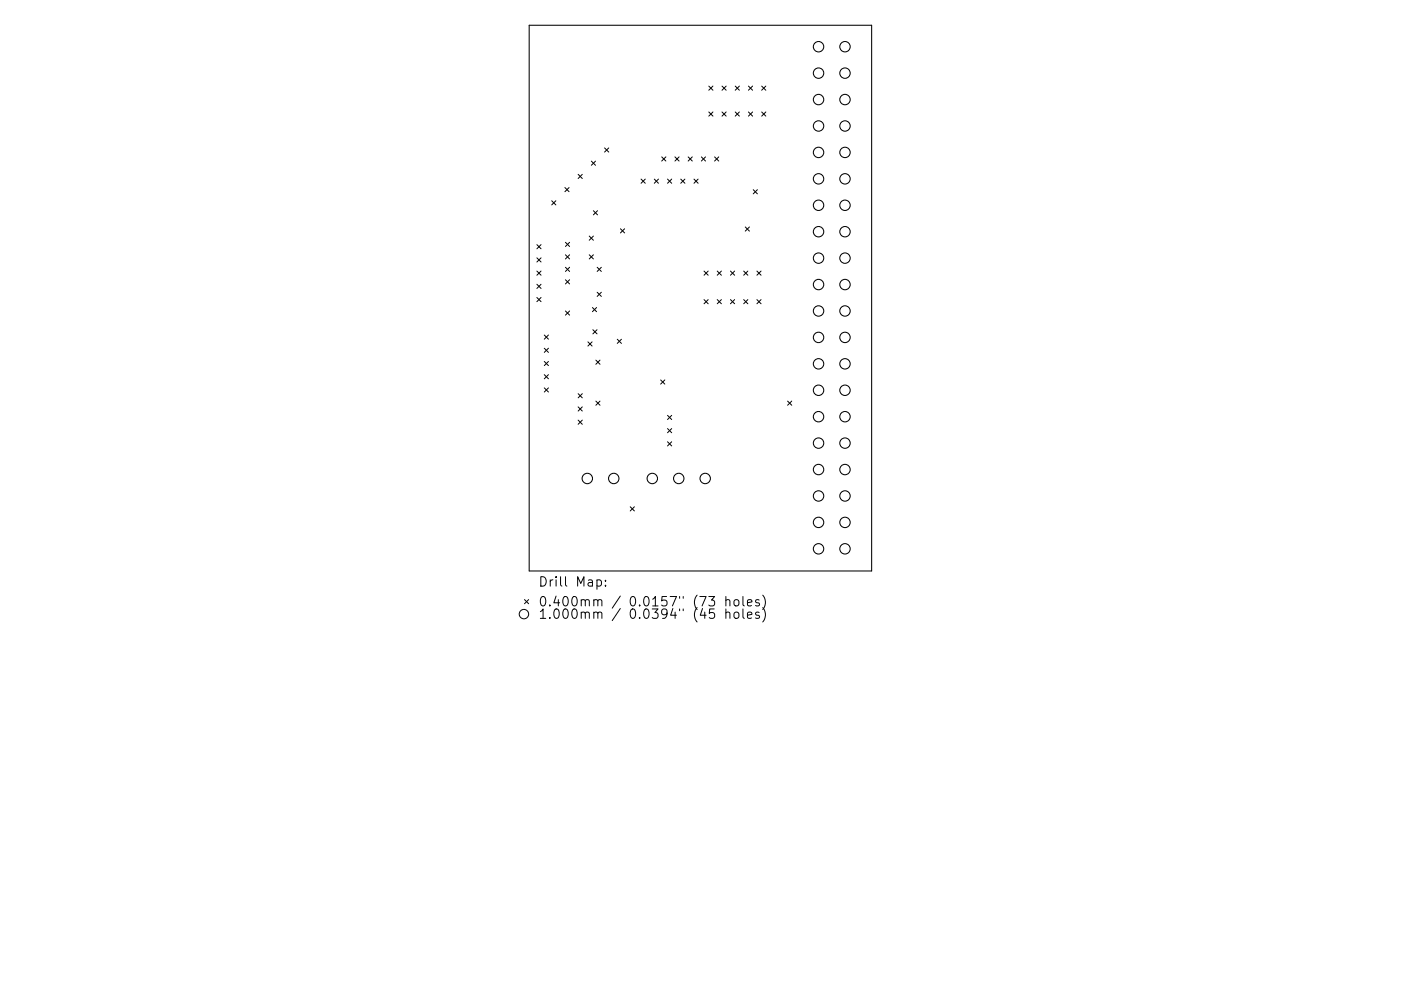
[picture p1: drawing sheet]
<svg xmlns="http://www.w3.org/2000/svg" width="297mm" height="210mm" viewBox="0 0 297 210" stroke-linecap="round" stroke-linejoin="round" font-family="sans-serif">
<defs><g id="words">
<g font-size="2.8">
<text x="114.1" y="124.5">Drill Map:</text>
<text x="114.1" y="128.7">0.400mm / 0.0157&quot; (73 holes)</text>
<text x="114.1" y="131.3">1.000mm / 0.0394&quot; (45 holes)</text>
</g>
</g></defs>
<g fill="none" stroke="#000" stroke-width=".22">
<path d="M112.2 5.4h72.6v115.7h-72.6z"/>
<circle cx="173.5" cy="9.9" r="1.1"/>
<circle cx="173.5" cy="15.5" r="1.1"/>
<circle cx="179.2" cy="9.9" r="1.1"/>
<circle cx="179.2" cy="15.5" r="1.1"/>
<circle cx="173.5" cy="37.9" r="1.1"/>
<circle cx="173.5" cy="32.3" r="1.1"/>
<circle cx="173.5" cy="21.1" r="1.1"/>
<circle cx="173.5" cy="26.7" r="1.1"/>
<circle cx="179.2" cy="37.9" r="1.1"/>
<circle cx="179.2" cy="21.1" r="1.1"/>
<circle cx="179.2" cy="32.3" r="1.1"/>
<circle cx="179.2" cy="26.7" r="1.1"/>
<circle cx="173.5" cy="54.8" r="1.1"/>
<circle cx="173.5" cy="49.2" r="1.1"/>
<circle cx="173.5" cy="43.6" r="1.1"/>
<circle cx="179.2" cy="54.8" r="1.1"/>
<circle cx="179.2" cy="49.2" r="1.1"/>
<circle cx="179.2" cy="43.6" r="1.1"/>
<circle cx="173.5" cy="77.2" r="1.1"/>
<circle cx="173.5" cy="60.4" r="1.1"/>
<circle cx="173.5" cy="66" r="1.1"/>
<circle cx="173.5" cy="71.6" r="1.1"/>
<circle cx="179.2" cy="77.2" r="1.1"/>
<circle cx="179.2" cy="60.4" r="1.1"/>
<circle cx="179.2" cy="66" r="1.1"/>
<circle cx="179.2" cy="71.6" r="1.1"/>
<circle cx="173.5" cy="82.8" r="1.1"/>
<circle cx="173.5" cy="94" r="1.1"/>
<circle cx="173.5" cy="88.4" r="1.1"/>
<circle cx="173.5" cy="99.6" r="1.1"/>
<circle cx="179.2" cy="82.8" r="1.1"/>
<circle cx="179.2" cy="94" r="1.1"/>
<circle cx="179.2" cy="88.4" r="1.1"/>
<circle cx="179.2" cy="99.6" r="1.1"/>
<circle cx="124.5" cy="101.5" r="1.1"/>
<circle cx="130.1" cy="101.5" r="1.1"/>
<circle cx="138.3" cy="101.5" r="1.1"/>
<circle cx="143.9" cy="101.5" r="1.1"/>
<circle cx="149.5" cy="101.5" r="1.1"/>
<circle cx="173.5" cy="105.2" r="1.1"/>
<circle cx="173.5" cy="116.4" r="1.1"/>
<circle cx="173.5" cy="110.8" r="1.1"/>
<circle cx="179.2" cy="105.2" r="1.1"/>
<circle cx="179.2" cy="116.4" r="1.1"/>
<circle cx="179.2" cy="110.8" r="1.1"/>
</g>
<g fill="none" stroke="#000" stroke-width=".21">
<path d="M150.3 18.3l.9 .8M151.2 18.3l-.9 .8M153.1 18.3l.9 .8M154 18.3l-.9 .8M155.9 18.3l.9 .8M156.8 18.3l-.9 .8M158.7 18.3l.9 .8M159.6 18.3l-.9 .8M161.5 18.3l.9 .8M162.4 18.3l-.9 .8M119.8 39.8l.9 .9M120.7 39.8l-.9 .9"/>
<path d="M122.6 37l.9 .9M123.5 37l-.9 .9M125.4 34.2l.9 .9M126.3 34.2l-.9 .9M128.2 31.4l.9 .9M129.1 31.4l-.9 .9M135.9 38l.9 .9M136.8 38l-.9 .9M138.7 38l.9 .9M139.6 38l-.9 .9M140.3 33.3l.9 .9M141.2 33.3l-.9 .9"/>
<path d="M141.5 38l.9 .9M142.4 38l-.9 .9M143.1 33.3l.9 .9M144 33.3l-.9 .9M144.3 38l.9 .9M145.2 38l-.9 .9M145.9 33.3l.9 .9M146.8 33.3l-.9 .9M147.1 38l.9 .9M148 38l-.9 .9M148.7 33.3l.9 .9M149.6 33.3l-.9 .9"/>
<path d="M150.3 23.8l.9 .8M151.2 23.8l-.9 .8M151.5 33.3l.9 .9M152.4 33.3l-.9 .9M153.1 23.8l.9 .8M154 23.8l-.9 .8M155.9 23.8l.9 .8M156.8 23.8l-.9 .8M158.7 23.8l.9 .8M159.6 23.8l-.9 .8M161.5 23.8l.9 .8M162.4 23.8l-.9 .8"/>
<path d="M113.8 51.9l.9 .9M113.8 54.7l.9 .9M113.8 57.5l.9 .9M114.7 51.9l-.9 .9M114.7 54.7l-.9 .9M114.7 57.5l-.9 .9M117 42.6l.9 .9M117.9 42.6l-.9 .9M119.9 51.4l.9 .9M119.9 54.1l.9 .8M119.9 56.7l.9 .9M119.9 59.4l.9 .8"/>
<path d="M120.8 51.4l-.9 .9M120.8 54.1l-.9 .8M120.8 56.7l-.9 .9M120.8 59.4l-.9 .8M124.9 50.1l.9 .9M124.9 54.1l.9 .8M125.8 44.7l.9 .9M125.8 50.1l-.9 .9M125.8 54.1l-.9 .8M126.6 56.7l.9 .9M126.7 44.7l-.9 .9M127.5 56.7l-.9 .9"/>
<path d="M131.5 48.5l.9 .9M132.4 48.5l-.9 .9M149.3 57.5l.8 .9M150.1 57.5l-.8 .9M152.1 57.5l.9 .9M153 57.5l-.9 .9M154.9 57.5l.9 .9M155.8 57.5l-.9 .9M157.7 57.5l.9 .9M158 48.2l.9 .8M158.6 57.5l-.9 .9M158.9 48.2l-.9 .8"/>
<path d="M159.7 40.2l.9 .9M160.5 57.5l.9 .9M160.6 40.2l-.9 .9M161.4 57.5l-.9 .9M113.8 60.3l.9 .9M113.8 63.1l.9 .9M114.7 60.3l-.9 .9M114.7 63.1l-.9 .9M115.4 71.1l.9 .9M115.4 73.9l.9 .9M115.4 76.7l.9 .9M115.4 79.5l.9 .9"/>
<path d="M116.3 71.1l-.9 .9M116.3 73.9l-.9 .9M116.3 76.7l-.9 .9M116.3 79.5l-.9 .9M119.9 66l.9 .9M120.8 66l-.9 .9M124.7 72.5l.8 .9M125.5 72.5l-.8 .9M125.6 65.2l.9 .9M125.7 70l.9 .8M126.3 76.4l.9 .9M126.5 65.2l-.9 .9"/>
<path d="M126.6 70l-.9 .8M126.6 62l.9 .9M127.2 76.4l-.9 .9M127.5 62l-.9 .9M130.9 72l.9 .9M131.8 72l-.9 .9M149.3 63.6l.8 .8M150.1 63.6l-.8 .8M152.1 63.6l.9 .8M153 63.6l-.9 .8M154.9 63.6l.9 .8M155.8 63.6l-.9 .8"/>
<path d="M157.7 63.6l.9 .8M158.6 63.6l-.9 .8M160.5 63.6l.9 .8M161.4 63.6l-.9 .8M115.4 82.3l.9 .9M116.3 82.3l-.9 .9M122.6 83.5l.9 .9M122.6 86.3l.9 .9M122.6 89.1l.9 .9M123.5 83.5l-.9 .9M123.5 86.3l-.9 .9M123.5 89.1l-.9 .9"/>
<path d="M126.3 85.1l.9 .9M127.2 85.1l-.9 .9M140.1 80.6l.9 .9M141 80.6l-.9 .9M141.5 88.1l.9 .9M141.5 90.9l.9 .9M141.5 93.7l.9 .9M142.4 88.1l-.9 .9M142.4 90.9l-.9 .9M142.4 93.7l-.9 .9M167 85.1l.9 .9M167.9 85.1l-.9 .9"/>
<path d="M133.6 107.5l.9 .9M134.5 107.5l-.9 .9M111.2 127.2l.9 .9M112.1 127.2l-.9 .9M126.6 123.1l.5-.1 .4 .4v.6l-.2 .3h-.7M128.4 124.2v.2M128.4 123.1v.2M150.3 126.6h1.2l-.6 .7a.54 .54 0 0 1 .6 .4v.5l-.2 .3-.7 .1-.3-.2M151.4 129.2h-.9l-.1 .9 .3-.1 .6 .1 .2 .2-.1 .7-.3 .2h-.4l-.3-.2M153.9 127.4l.3-.2 .5 .1 .1 1.3M153.9 130.1a.5 .5 0 0 1 .9 0v1.1M153.9 126.6v2"/>
<path d="M153.9 129.2v2M155.7 127.4l.3-.2a.54 .54 0 0 1 .7 .4v.6a.54 .54 0 0 1-.6 .4 .54 .54 0 0 1-.5-.4zM155.7 130.1a.54 .54 0 0 1 .5-.2 .54 .54 0 0 1 .5 .3v.6a.54 .54 0 0 1-.6 .4 .54 .54 0 0 1-.5-.4zM157.5 126.6v1.7l.3 .3M157.5 129.2v1.7l.3 .3M158.5 127.9l.9-.2-.1-.4-.5-.1-.3 .3 .1 1h.7M158.5 130.5l.9-.2-.1-.3-.5-.1-.3 .2 .1 1h.7M160.9 127.3l-.4-.1-.3 .3 .1 .3 .6 .2v.5h-.7M160.9 130l-.4-.1-.3 .2 .1 .3 .6 .2v.5h-.7M161.7 126.3a2.29 2.29 0 0 1 0 3M161.7 128.9a2.29 2.29 0 0 1 0 3.1"/>
<circle cx="111.1" cy="130.3" r="1"/>
</g>
<use href="#words"/>
</svg>
